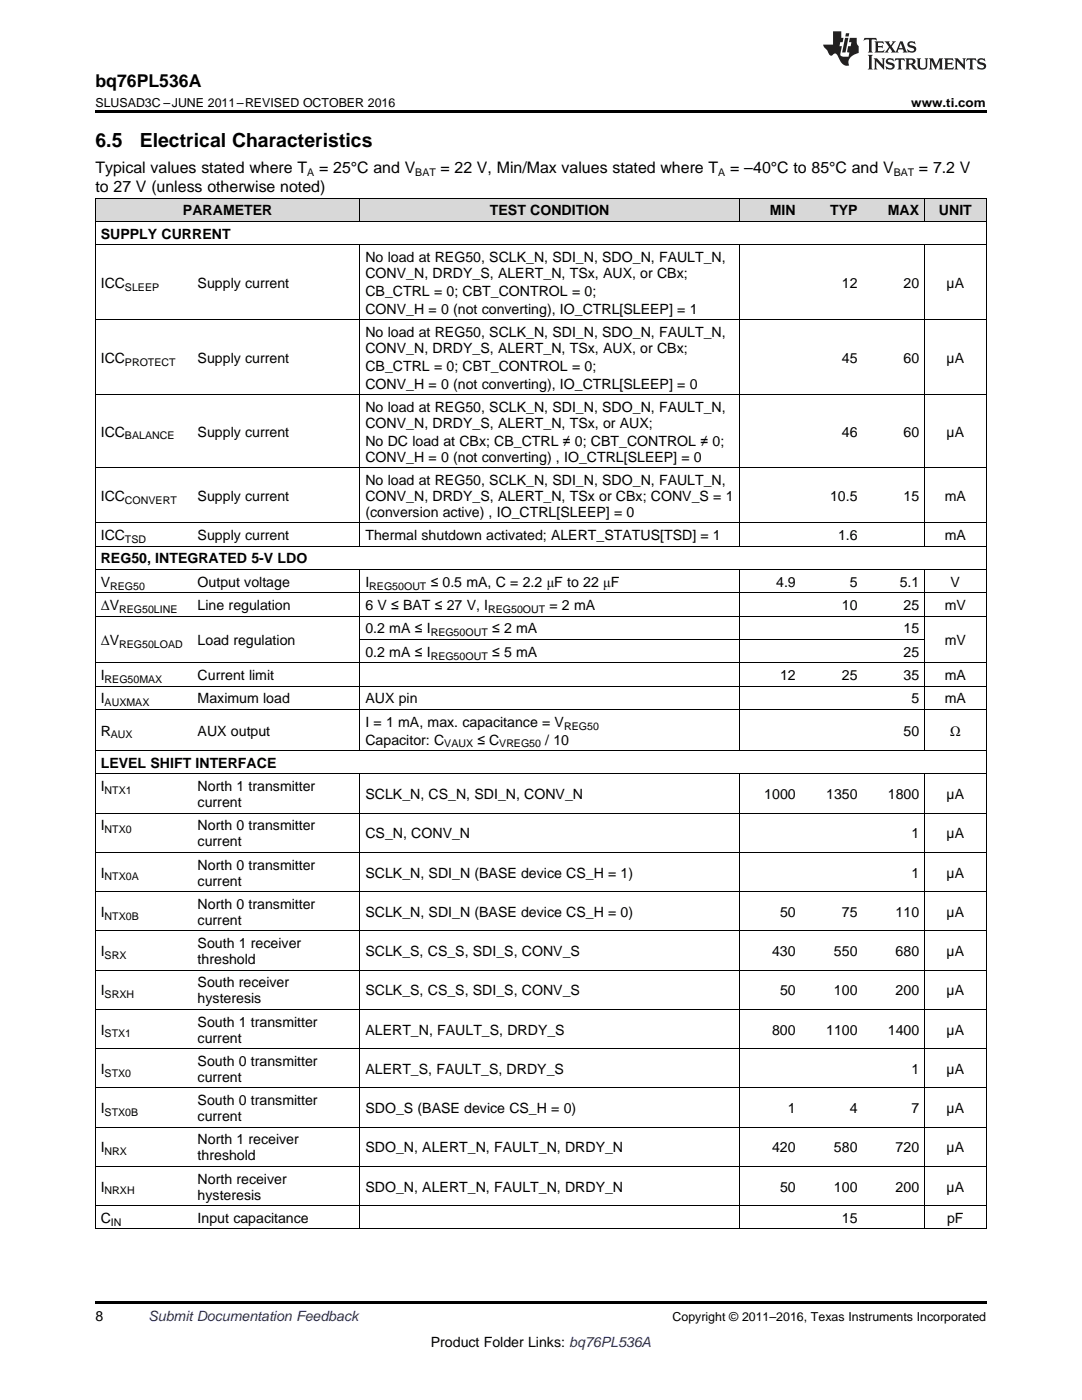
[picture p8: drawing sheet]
<svg xmlns="http://www.w3.org/2000/svg" width="216mm" height="279mm" viewBox="0 0 216 279" stroke-linecap="round" stroke-linejoin="round" font-family="sans-serif">
<defs><g id="words">
<g font-size="3.9">
<text x="19" y="29.3">6.5</text>
<text x="27.9" y="29.3">Electrical Characteristics</text>
</g>
<text font-size="3.5" x="19" y="17.3">bq76PL536A</text>
<g font-size="3.2">
<text x="19" y="34.4">Typical values stated where T</text>
<text x="63.7" y="34.4">= 25°C and V</text>
<text x="87.9" y="34.4">= 22 V, Min/Max values stated where T</text>
<text x="145.7" y="34.4">= –40°C to 85°C and V</text>
<text x="183.4" y="34.4">= 7.2 V</text>
<text x="19" y="38.3">to 27 V (unless otherwise noted)</text>
</g>
<g font-size="2.8">
<text x="20.1" y="47.6">SUPPLY CURRENT</text>
<text x="36.5" y="43">PARAMETER</text>
<text x="97.8" y="43">TEST CONDITION</text>
<text x="153.6" y="43">MIN</text>
<text x="165.6" y="43">TYP</text>
<text x="177.2" y="43">MAX</text>
<text x="187.4" y="43">UNIT</text>
<text x="72.9" y="52.3">No load at REG50, SCLK_N, SDI_N, SDO_N, FAULT_N,</text>
<text x="20.1" y="57.4">ICC</text>
<text x="39.4" y="57.4">Supply current</text>
<text x="72.9" y="55.5">CONV_N, DRDY_S, ALERT_N, TSx, AUX, or CBx;</text>
<text x="72.9" y="59">CB_CTRL = 0; CBT_CONTROL = 0;</text>
<text x="168" y="57.4">12</text>
<text x="180.3" y="57.4">20</text>
<text x="188.9" y="57.4">µA</text>
<text x="72.9" y="62.6">CONV_H = 0 (not converting), IO_CTRL[SLEEP] = 1</text>
<text x="72.9" y="67.2">No load at REG50, SCLK_N, SDI_N, SDO_N, FAULT_N,</text>
<text x="72.9" y="70.4">CONV_N, DRDY_S, ALERT_N, TSx, AUX, or CBx;</text>
<text x="20.1" y="72.4">ICC</text>
<text x="39.4" y="72.4">Supply current</text>
<text x="72.9" y="74">CB_CTRL = 0; CBT_CONTROL = 0;</text>
<text x="72.9" y="77.5">CONV_H = 0 (not converting), IO_CTRL[SLEEP] = 0</text>
<text x="168" y="72.4">45</text>
<text x="180.3" y="72.4">60</text>
<text x="188.9" y="72.4">µA</text>
<text x="72.9" y="82.2">No load at REG50, SCLK_N, SDI_N, SDO_N, FAULT_N,</text>
<text x="20.1" y="87.1">ICC</text>
<text x="39.4" y="87.1">Supply current</text>
<text x="72.9" y="85.4">CONV_N, DRDY_S, ALERT_N, TSx, or AUX;</text>
<text x="72.9" y="88.9">No DC load at CBx; CB_CTRL ≠ 0; CBT_CONTROL ≠ 0;</text>
<text x="168" y="87.1">46</text>
<text x="180.3" y="87.1">60</text>
<text x="188.9" y="87.1">µA</text>
<text x="72.9" y="92.1">CONV_H = 0 (not converting) , IO_CTRL[SLEEP] = 0</text>
<text x="20.1" y="99.9">ICC</text>
<text x="39.4" y="99.9">Supply current</text>
<text x="72.9" y="96.8">No load at REG50, SCLK_N, SDI_N, SDO_N, FAULT_N,</text>
<text x="72.9" y="99.9">CONV_N, DRDY_S, ALERT_N, TSx or CBx; CONV_S = 1</text>
<text x="165.6" y="99.9">10.5</text>
<text x="180.3" y="99.9">15</text>
<text x="188.5" y="99.9">mA</text>
<text x="20.1" y="107.8">ICC</text>
<text x="39.4" y="107.8">Supply current</text>
<text x="72.9" y="103.1">(conversion active) , IO_CTRL[SLEEP] = 0</text>
<text x="72.9" y="107.8">Thermal shutdown activated; ALERT_STATUS[TSD] = 1</text>
<text x="167.2" y="107.8">1.6</text>
<text x="188.5" y="107.8">mA</text>
<text x="20.1" y="112.4">REG50, INTEGRATED 5-V LDO</text>
<text x="20.1" y="117.1">V</text>
<text x="39.4" y="117.1">Output voltage</text>
<text x="72.9" y="117.1">I</text>
<text x="85.9" y="117.1">≤ 0.5 mA, C = 2.2 μF to 22 μF</text>
<text x="154.9" y="117.1">4.9</text>
<text x="169.5" y="117.1">5</text>
<text x="179.5" y="117.1">5.1</text>
<text x="189.7" y="117.1">V</text>
<text x="20.1" y="121.7">ΔV</text>
<text x="39.4" y="121.7">Line regulation</text>
<text x="72.9" y="121.7">6 V ≤ BAT ≤ 27 V, I</text>
<text x="109.6" y="121.7">= 2 mA</text>
<text x="168" y="121.7">10</text>
<text x="180.3" y="121.7">25</text>
<text x="188.5" y="121.7">mV</text>
<text x="20.1" y="128.7">ΔV</text>
<text x="39.4" y="128.7">Load regulation</text>
<text x="72.9" y="126.4">0.2 mA ≤ I</text>
<text x="72.9" y="131.1">0.2 mA ≤ I</text>
<text x="98.2" y="126.4">≤ 2 mA</text>
<text x="98.2" y="131.1">≤ 5 mA</text>
<text x="180.3" y="126.4">15</text>
<text x="180.3" y="131.1">25</text>
<text x="188.5" y="128.7">mV</text>
<text x="20.1" y="135.7">I</text>
<text x="39.4" y="135.7">Current limit</text>
<text x="155.6" y="135.7">12</text>
<text x="168" y="135.7">25</text>
<text x="180.3" y="135.7">35</text>
<text x="188.5" y="135.7">mA</text>
<text x="20.1" y="140.4">I</text>
<text x="39.4" y="140.4">Maximum load</text>
<text x="72.9" y="140.4">AUX pin</text>
<text x="181.9" y="140.4">5</text>
<text x="188.5" y="140.4">mA</text>
<text x="20.1" y="146.8">R</text>
<text x="39.4" y="146.8">AUX output</text>
<text x="72.9" y="145">I = 1 mA, max. capacitance = V</text>
<text x="72.9" y="148.6">Capacitor: C</text>
<text x="95.2" y="148.6">≤ C</text>
<text x="108.8" y="148.6">/ 10</text>
<text x="180.3" y="146.8">50</text>
<text x="189.6" y="146.8">Ω</text>
<text x="20.1" y="153.2">LEVEL SHIFT INTERFACE</text>
<text x="20.1" y="157.9">I</text>
<text x="39.4" y="157.9">North 1 transmitter</text>
<text x="39.4" y="161.1">current</text>
<text x="72.9" y="159.5">SCLK_N, CS_N, SDI_N, CONV_N</text>
<text x="152.5" y="159.5">1000</text>
<text x="164.9" y="159.5">1350</text>
<text x="177.2" y="159.5">1800</text>
<text x="188.9" y="159.5">µA</text>
<text x="20.1" y="165.7">I</text>
<text x="39.4" y="165.7">North 0 transmitter</text>
<text x="72.9" y="167.3">CS_N, CONV_N</text>
<text x="181.9" y="167.3">1</text>
<text x="188.9" y="167.3">µA</text>
<text x="39.4" y="168.9">current</text>
<text x="39.4" y="173.6">North 0 transmitter</text>
<text x="20.1" y="175.2">I</text>
<text x="39.4" y="176.7">current</text>
<text x="72.9" y="175.2">SCLK_N, SDI_N (BASE device CS_H = 1)</text>
<text x="181.9" y="175.2">1</text>
<text x="188.9" y="175.2">µA</text>
<text x="20.1" y="183">I</text>
<text x="39.4" y="181.4">North 0 transmitter</text>
<text x="39.4" y="184.6">current</text>
<text x="72.9" y="183">SCLK_N, SDI_N (BASE device CS_H = 0)</text>
<text x="155.6" y="183">50</text>
<text x="168" y="183">75</text>
<text x="178.7" y="183">110</text>
<text x="188.9" y="183">µA</text>
<text x="20.1" y="190.8">I</text>
<text x="39.4" y="189.2">South 1 receiver</text>
<text x="72.9" y="190.8">SCLK_S, CS_S, SDI_S, CONV_S</text>
<text x="154.1" y="190.8">430</text>
<text x="166.4" y="190.8">550</text>
<text x="178.7" y="190.8">680</text>
<text x="188.9" y="190.8">µA</text>
<text x="39.4" y="192.4">threshold</text>
<text x="39.4" y="197.1">South receiver</text>
<text x="20.1" y="198.6">I</text>
<text x="39.4" y="200.2">hysteresis</text>
<text x="72.9" y="198.6">SCLK_S, CS_S, SDI_S, CONV_S</text>
<text x="155.6" y="198.6">50</text>
<text x="166.4" y="198.6">100</text>
<text x="178.7" y="198.6">200</text>
<text x="188.9" y="198.6">µA</text>
<text x="20.1" y="206.5">I</text>
<text x="39.4" y="204.9">South 1 transmitter</text>
<text x="39.4" y="208.1">current</text>
<text x="72.9" y="206.5">ALERT_N, FAULT_S, DRDY_S</text>
<text x="154.1" y="206.5">800</text>
<text x="164.9" y="206.5">1100</text>
<text x="177.2" y="206.5">1400</text>
<text x="188.9" y="206.5">µA</text>
<text x="20.1" y="214.3">I</text>
<text x="39.4" y="212.7">South 0 transmitter</text>
<text x="39.4" y="215.9">current</text>
<text x="72.9" y="214.3">ALERT_S, FAULT_S, DRDY_S</text>
<text x="181.9" y="214.3">1</text>
<text x="188.9" y="214.3">µA</text>
<text x="39.4" y="220.6">South 0 transmitter</text>
<text x="20.1" y="222.1">I</text>
<text x="39.4" y="223.7">current</text>
<text x="72.9" y="222.1">SDO_S (BASE device CS_H = 0)</text>
<text x="157.2" y="222.1">1</text>
<text x="169.5" y="222.1">4</text>
<text x="181.9" y="222.1">7</text>
<text x="188.9" y="222.1">µA</text>
<text x="20.1" y="230">I</text>
<text x="39.4" y="228.4">North 1 receiver</text>
<text x="39.4" y="231.6">threshold</text>
<text x="72.9" y="230">SDO_N, ALERT_N, FAULT_N, DRDY_N</text>
<text x="154.1" y="230">420</text>
<text x="166.4" y="230">580</text>
<text x="178.7" y="230">720</text>
<text x="188.9" y="230">µA</text>
<text x="20.1" y="237.8">I</text>
<text x="39.4" y="236.2">North receiver</text>
<text x="39.4" y="239.4">hysteresis</text>
<text x="72.9" y="237.8">SDO_N, ALERT_N, FAULT_N, DRDY_N</text>
<text x="155.6" y="237.8">50</text>
<text x="166.4" y="237.8">100</text>
<text x="178.7" y="237.8">200</text>
<text x="188.9" y="237.8">µA</text>
<text x="20.1" y="244.1">C</text>
<text x="39.4" y="244.1">Input capacitance</text>
<text x="168" y="244.1">15</text>
<text x="189" y="244.1">pF</text>
<text x="19" y="263.6">8</text>
<text x="86" y="268.9">Product Folder Links: bq76PL536A</text>
</g>
<text font-size="2.8" fill="#0000c8" x="29.6" y="263.6">Submit Documentation Feedback</text>
<g font-size="2.5">
<text x="19" y="21.4">SLUSAD3C –JUNE 2011–REVISED OCTOBER 2016</text>
<text x="181.8" y="21.4">www.ti.com</text>
<text x="134.2" y="263.6">Copyright © 2011–2016, Texas Instruments Incorporated</text>
</g>
<g font-size="2.1">
<text x="61.3" y="35.1">A</text>
<text x="82.9" y="35.1">BAT</text>
<text x="143.3" y="35.1">A</text>
<text x="178.3" y="35.1">BAT</text>
<text x="24.9" y="58">SLEEP</text>
<text x="24.9" y="73">PROTECT</text>
<text x="24.9" y="87.7">BALANCE</text>
<text x="24.9" y="100.5">CONVERT</text>
<text x="24.9" y="108.3">TSD</text>
<text x="22" y="117.7">REG50</text>
<text x="73.7" y="117.7">REG50OUT</text>
<text x="23.8" y="122.3">REG50LINE</text>
<text x="97.4" y="122.3">REG50OUT</text>
<text x="23.8" y="129.3">REG50LOAD</text>
<text x="85.9" y="127">REG50OUT</text>
<text x="85.9" y="131.6">REG50OUT</text>
<text x="20.9" y="136.3">REG50MAX</text>
<text x="20.9" y="140.9">AUXMAX</text>
<text x="22.1" y="147.4">AUX</text>
<text x="88.7" y="149.2">VAUX</text>
<text x="99.6" y="149.2">VREG50</text>
<text x="112.6" y="145.6">REG50</text>
<text x="20.9" y="158.5">NTX1</text>
<text x="20.9" y="166.3">NTX0</text>
<text x="20.9" y="175.7">NTX0A</text>
<text x="20.9" y="183.6">NTX0B</text>
<text x="20.9" y="191.4">SRX</text>
<text x="20.9" y="199.2">SRXH</text>
<text x="20.9" y="207">STX1</text>
<text x="20.9" y="214.9">STX0</text>
<text x="20.9" y="222.7">STX0B</text>
<text x="20.9" y="230.5">NRX</text>
<text x="20.9" y="238.4">NRXH</text>
<text x="22.1" y="244.6">IN</text>
</g>
</g></defs>
<g fill="#d8d8d8">
<path d="M19 39.6h19.4v4.6h-19.4z"/>
<path d="M38.4 39.6h33.5v4.6h-33.5z"/>
<path d="M71.9 39.6h47.5v4.6h-47.5z"/>
<path d="M119.4 39.6h28.1v4.6h-28.1z"/>
<path d="M147.5 39.6h12.4v4.6h-12.4z"/>
<path d="M159.9 39.6h12.3v4.6h-12.3z"/>
<path d="M172.2 39.6h12.3v4.6h-12.3z"/>
<path d="M184.5 39.6h12.3v4.6h-12.3z"/>
</g>
<path d="M19 22h177.8v.5h-177.8zM19 259.7h177.8v.5h-177.8z" fill="#000"/>
<g fill="none" stroke="#000" stroke-width=".2">
<path d="M19 39.5h177.8M19.1 39.5v205.8M71.8 39.5v4.7M147.5 39.5v4.7M184.4 39.5v4.7M196.8 39.5v205.8M19 48.8h177.8M19 44.2h177.8M71.8 48.9v60.1M147.5 48.9v60.1M184.4 48.9v60.1M19 78.8h177.8"/>
<path d="M19 63.8h177.8M19 93.3h177.8M19 118.3h177.8M19 113.6h177.8M19 109h177.8M19 104.3h177.8M71.8 113.7v36.2M147.5 113.7v36.2M184.4 113.7v36.2M19 136.9h177.8M19 132.3h177.8M19 123h177.8"/>
<path d="M71.9 127.6h112.6M19 154.5h177.8M19 149.8h177.8M19 141.6h177.8M71.8 154.5v90.8M147.5 154.5v90.8M184.4 154.5v90.8M19 178h177.8M19 170.1h177.8M19 162.3h177.8M19 193.6h177.8M19 185.8h177.8"/>
<path d="M19 217.1h177.8M19 209.3h177.8M19 201.5h177.8M19 232.8h177.8M19 224.9h177.8M19 245.3h177.8M19 240.6h177.8"/>
</g>
<g fill="#231f20">
<path d="M172.5 7.6l-.1 .5 .4-.2h.6v.1v2.1l-.2 .4h.9l-.2-.4v-2.1l.1-.1h.5l.5 .2-.2-.5zM174.5 8.3l.2 .3v1.5l-.2 .4h1.8l.2-.6a1.04 1.04 0 0 1-1.3 .2v-.7h.6l.3 .2v-.6l-.3 .2h-.6v-.6l.8-.1 .4 .3-.2-.5zM176.5 8.3l.9 1.1-.9 1.1h.8l-.2-.2 .4-.7 .5 .7-.2 .2h1.5l-.2-.2 .2-.4h.9l.1 .4-.2 .2h1l-.3-.3-.7-1.9h-.5l-.9 2-.8-1 .9-1h-.8l.1 .3-.4 .5-.3-.6 .1-.2zM179.7 8.6l.4 1h-.7zM181.3 8.4a.63 .63 0 0 0-.2 .7 .63 .63 0 0 0 .6 .4l.6 .2 .1 .2a.75 .75 0 0 1-.7 .4 .75 .75 0 0 1-.6-.5l.1 .7 .1-.1a1.11 1.11 0 0 0 1.5-.6 1.13 1.13 0 0 0-1.2-.8l-.1-.4a1.04 1.04 0 0 1 1.2 .2l-.2-.5-.2 .1-.4-.2zM173.2 10.9l.2 .4v2.2l-.2 .4h1l-.3-.4v-2.2l.3-.4zM174.3 11.6l.3 .4v1.5l-.3 .4h.8l-.2-.4v-1.3l1.5 1.7v-1.9l.2-.4h-.7l.2 .4v.9l-1.1-1.3zM177 11.8a.62 .62 0 0 0-.2 .7 .62 .62 0 0 0 .6 .4l.6 .1 .1 .3a.76 .76 0 0 1-.7 .3 .76 .76 0 0 1-.7-.4l.2 .7 .1-.1a1.11 1.11 0 0 0 1.5-.6 1.13 1.13 0 0 0-1.2-.8l-.1-.4a1.04 1.04 0 0 1 1.2 .2l-.2-.6-.2 .1-.5-.1zM178.7 11.6l-.2 .6a.61 .61 0 0 1 .8-.3v1.6l-.2 .4h.9l-.2-.4v-1.6a.63 .63 0 0 1 .7 .3l-.1-.6zM180.6 11.6l.3 .4v1.5l-.3 .4h1l-.2-.2-.1-.8 .6 .2a.76 .76 0 0 0 1.2 .7l-1-1a.58 .58 0 0 0 .6-.5 .58 .58 0 0 0-.5-.6zM181.4 11.9h.1a.45 .45 0 0 1 .5 .1 .45 .45 0 0 1 .1 .5l-.8 .2zM182.9 11.6l.2 .2a2.17 2.17 0 0 0 .3 1.9 .99 .99 0 0 0 1.6-.6v-1.1l.2-.4h-.7l.2 .2a1.92 1.92 0 0 1-.2 1.8 .6 .6 0 0 1-.9-.5v-1.1l.2-.4zM185.4 11.6l.2 .4v1.5l-.2 .4h.7l-.2-.4v-1.4l.8 1.8 .8-1.8v1.4l-.2 .4h.9l-.2-.4v-1.5l.2-.4h-.8l-.6 1.5-.6-1.5zM188.4 11.6l.2 .4v1.5l-.2 .4h1.8l.1-.6a1.04 1.04 0 0 1-1.2 .1v-.6h.5l.4 .2v-.6l-.4 .2h-.5v-.7h.8l.3 .3-.1-.6zM190.5 11.6l.2 .4v1.5l-.2 .4h.7l-.2-.4v-1.3l1.5 1.7v-1.9l.2-.4h-.7l.2 .4v.9l-1.1-1.3zM192.9 11.6l-.1 .6a.61 .61 0 0 1 .7-.3l.1 1.6-.3 .4h1l-.3-.4 .1-1.6a.63 .63 0 0 1 .7 .3l-.1-.6zM195.2 11.8a.62 .62 0 0 0-.2 .7 .62 .62 0 0 0 .6 .4l.6 .1 .1 .3a.76 .76 0 0 1-.7 .3 .76 .76 0 0 1-.6-.4l.1 .7 .1-.1a1.11 1.11 0 0 0 1.6-.6 1.13 1.13 0 0 0-1.3-.8l-.1-.4a1.04 1.04 0 0 1 1.2 .2l-.1-.6-.2 .1-.5-.1z"/>
<path d="M166.2 6.3v2.6h-1.9v.4l.8 .9a.91 .91 0 0 0 1 .8 .56 .56 0 0 1 .5-.3 .56 .56 0 0 1 .5 .3l.4 .8a1.53 1.53 0 0 0 1.9 1.2 1.54 1.54 0 0 1 1-2.1l.9-.3v-1.4a1.52 1.52 0 0 1-.4-1.6h-1.3l-.2 .8h.5l-.2 .8h-.5l-.1 1v.2l.4 .1-.2 .8a1.93 1.93 0 0 1-1.6-.3l.3-1.8h-.5l.2-.8h.4l.2-.8h-.4v-1.3zM168.6 7.6l-.6 2.9h.7l.6-2.9zM168.8 6.6l-.1 .7h.6l.2-.7z"/>
</g>
<use href="#words"/>
</svg>
